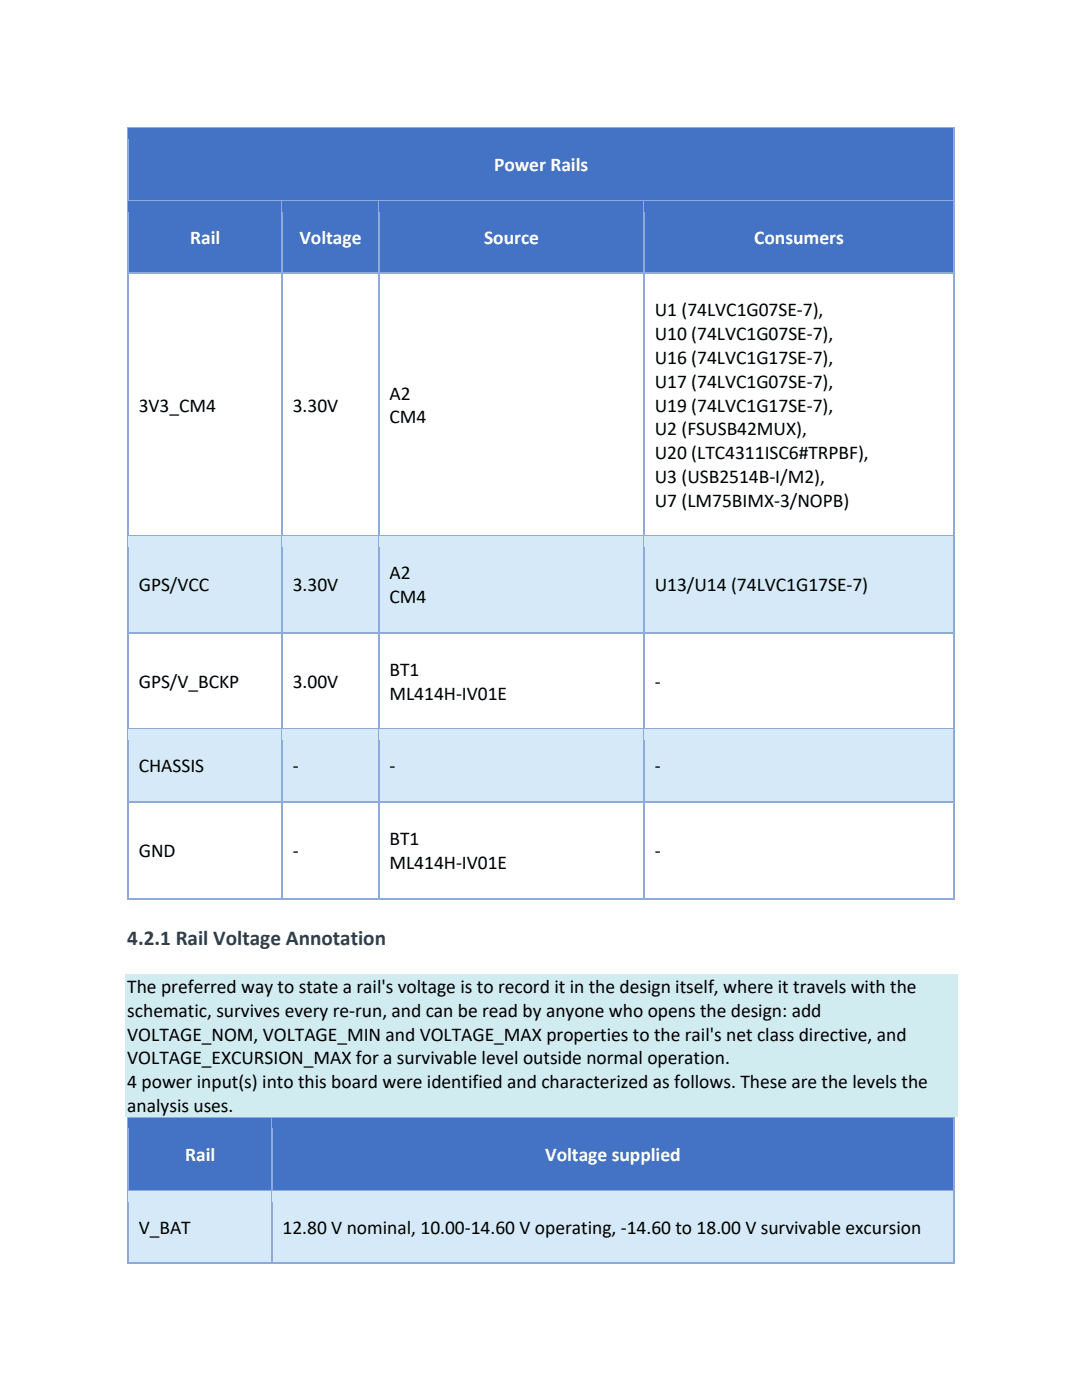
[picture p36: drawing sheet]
<svg xmlns="http://www.w3.org/2000/svg" width="216mm" height="279mm" viewBox="0 0 216 279" stroke-linecap="round" stroke-linejoin="round" font-family="sans-serif">
<defs><g id="words">
<text font-size="4.2" fill="#2c3e50" x="25.4" y="188.6">4.2.1 Rail Voltage Annotation</text>
<g font-size="3.9" fill="#fff">
<text x="98.6" y="34.1">Power Rails</text>
<text x="38" y="48.7">Rail</text>
<text x="59.8" y="48.7">Voltage</text>
<text x="96.6" y="48.7">Source</text>
<text x="150.5" y="48.7">Consumers</text>
<text x="37" y="231.6">Rail</text>
<text x="108.8" y="231.6">Voltage supplied</text>
</g>
<g font-size="3.9">
<text x="130.6" y="63.2">U1 (74LVC1G07SE-7),</text>
<text x="130.6" y="67.9">U10 (74LVC1G07SE-7),</text>
<text x="130.6" y="72.6">U16 (74LVC1G17SE-7),</text>
<text x="130.6" y="77.4">U17 (74LVC1G07SE-7),</text>
<text x="27.7" y="82.1">3V3_CM4</text>
<text x="58.4" y="82.1">3.30V</text>
<text x="77.7" y="79.8">A2</text>
<text x="130.6" y="82.1">U19 (74LVC1G17SE-7),</text>
<text x="77.7" y="84.5">CM4</text>
<text x="130.6" y="86.9">U2 (FSUSB42MUX),</text>
<text x="130.6" y="91.6">U20 (LTC4311ISC6#TRPBF),</text>
<text x="130.6" y="96.4">U3 (USB2514B-I/M2),</text>
<text x="130.6" y="101.1">U7 (LM75BIMX-3/NOPB)</text>
<text x="27.7" y="117.9">GPS/VCC</text>
<text x="58.4" y="117.9">3.30V</text>
<text x="77.7" y="115.6">A2</text>
<text x="130.6" y="117.9">U13/U14 (74LVC1G17SE-7)</text>
<text x="77.7" y="120.4">CM4</text>
<text x="27.7" y="137.2">GPS/V_BCKP</text>
<text x="58.4" y="137.2">3.00V</text>
<text x="77.7" y="134.9">BT1</text>
<text x="130.6" y="137.2">-</text>
<text x="77.7" y="139.6">ML414H-IV01E</text>
<text x="27.7" y="154.1">CHASSIS</text>
<text x="58.4" y="154.1">-</text>
<text x="77.7" y="154.1">-</text>
<text x="130.6" y="154.1">-</text>
<text x="27.7" y="171">GND</text>
<text x="58.4" y="171">-</text>
<text x="77.7" y="168.7">BT1</text>
<text x="77.7" y="173.4">ML414H-IV01E</text>
<text x="130.6" y="171">-</text>
<text x="25.4" y="198.2">The preferred way to state a rail's voltage is to record it in the design itself, where it travels with the</text>
<text x="25.4" y="202.9">schematic, survives every re-run, and can be read by anyone who opens the design: add</text>
<text x="25.4" y="207.7">VOLTAGE_NOM, VOLTAGE_MIN and VOLTAGE_MAX properties to the rail's net class directive, and</text>
<text x="25.4" y="212.4">VOLTAGE_EXCURSION_MAX for a survivable level outside normal operation.</text>
<text x="25.4" y="217.2">4 power input(s) into this board were identified and characterized as follows. These are the levels the</text>
<text x="25.4" y="221.9">analysis uses.</text>
<text x="27.7" y="246.2">V_BAT</text>
<text x="56.4" y="246.2">12.80 V nominal, 10.00-14.60 V operating, -14.60 to 18.00 V survivable excursion</text>
</g>
</g></defs>
<g fill="#4472c4">
<path d="M25.7 25.7h164.5v14.3h-164.5z"/>
<path d="M27.7 27.8h160.5v10h-160.5z"/>
</g>
<path d="M25.5 25.4v2.4" fill="none" stroke="#8eaadb" stroke-width=".25"/>
<path d="M25.4 25.4h.3v.3h-.3z" fill="#8eaadb"/>
<path d="M25.7 25.5h164.5" fill="none" stroke="#8eaadb" stroke-width=".25"/>
<path d="M25.7 25.7h164.5v2.1h-164.5z" fill="#4472c4"/>
<path d="M190.3 25.4v2.4" fill="none" stroke="#8eaadb" stroke-width=".25"/>
<path d="M190.2 25.4h.2v.3h-.2z" fill="#8eaadb"/>
<path d="M25.6 37.8h164.7v2.2h-164.7z" fill="#4472c4"/>
<path d="M25.5 27.8v12.2M190.3 27.8v12.2" fill="none" stroke="#8eaadb" stroke-width=".25"/>
<g fill="#4472c4">
<path d="M25.7 40.2h30.5v14.2h-30.5z"/>
<path d="M27.7 42.3h26.5v10h-26.5z"/>
<path d="M56.5 40.2h19v14.2h-19z"/>
<path d="M58.4 42.3h15.1v10h-15.1z"/>
<path d="M75.8 40.2h52.6v14.2h-52.6z"/>
<path d="M77.7 42.3h48.7v10h-48.7z"/>
<path d="M128.7 40.2h61.5v14.2h-61.5z"/>
<path d="M130.6 42.3h57.6v10h-57.6z"/>
</g>
<path d="M25.5 40v2.3M25.7 40.1h30.4" fill="none" stroke="#8eaadb" stroke-width=".25"/>
<path d="M25.7 40.2h30.4v2.1h-30.4z" fill="#4472c4"/>
<path d="M56.3 40.2v2.1" fill="none" stroke="#8eaadb" stroke-width=".25"/>
<path d="M56.1 40h.3v.2h-.3z" fill="#8eaadb"/>
<path d="M56.4 40.1h19" fill="none" stroke="#8eaadb" stroke-width=".25"/>
<path d="M56.4 40.2h19v2.1h-19z" fill="#4472c4"/>
<path d="M75.6 40.2v2.1" fill="none" stroke="#8eaadb" stroke-width=".25"/>
<path d="M75.4 40h.3v.2h-.3z" fill="#8eaadb"/>
<path d="M75.7 40.1h52.7" fill="none" stroke="#8eaadb" stroke-width=".25"/>
<path d="M75.7 40.2h52.7v2.1h-52.7z" fill="#4472c4"/>
<path d="M128.5 40.2v2.1" fill="none" stroke="#8eaadb" stroke-width=".25"/>
<path d="M128.4 40h.2v.2h-.2z" fill="#8eaadb"/>
<path d="M128.6 40.1h61.6" fill="none" stroke="#8eaadb" stroke-width=".25"/>
<path d="M128.6 40.2h61.6v2.1h-61.6z" fill="#4472c4"/>
<path d="M190.3 40v2.3" fill="none" stroke="#8eaadb" stroke-width=".25"/>
<path d="M25.6 52.3h30.7v2.1h-30.7z" fill="#4472c4"/>
<path d="M25.5 42.3v12.1" fill="none" stroke="#8eaadb" stroke-width=".25"/>
<path d="M56.3 52.3h19.3v2.1h-19.3z" fill="#4472c4"/>
<path d="M56.3 42.3v12.1" fill="none" stroke="#8eaadb" stroke-width=".25"/>
<path d="M75.6 52.3h52.9v2.1h-52.9z" fill="#4472c4"/>
<path d="M75.6 42.3v12.1" fill="none" stroke="#8eaadb" stroke-width=".25"/>
<path d="M128.5 52.3h61.8v2.1h-61.8z" fill="#4472c4"/>
<path d="M25.5 54.4v52.4M25.7 54.6h30.4M56.3 54.4v52.4M56.4 54.6h19M75.6 54.4v52.4M75.7 54.6h52.7M128.5 42.3v64.5M128.6 54.6h61.6M190.3 42.3v64.5" fill="none" stroke="#8eaadb" stroke-width=".25"/>
<g fill="#d6e9f8">
<path d="M25.7 107.1h30.5v19.1h-30.5z"/>
<path d="M27.7 111.6h26.5v10.1h-26.5z"/>
<path d="M56.5 107.1h19v19.1h-19z"/>
<path d="M58.4 111.6h15.1v10.1h-15.1z"/>
<path d="M75.8 107.1h52.6v19.1h-52.6z"/>
<path d="M77.7 109.2h48.7v7.5h-48.7z"/>
<path d="M77.7 116.7h48.7v7.3h-48.7z"/>
<path d="M128.7 107.1h61.5v19.1h-61.5z"/>
<path d="M130.6 111.6h57.6v10.1h-57.6z"/>
</g>
<path d="M25.5 106.8v2.4M25.7 107h30.4" fill="none" stroke="#8eaadb" stroke-width=".25"/>
<path d="M25.7 107.1h30.4v2.1h-30.4z" fill="#d6e9f8"/>
<path d="M56.3 106.8v2.4M56.4 107h19" fill="none" stroke="#8eaadb" stroke-width=".25"/>
<path d="M56.4 107.1h19v2.1h-19z" fill="#d6e9f8"/>
<path d="M75.6 106.8v2.4M75.7 107h52.7" fill="none" stroke="#8eaadb" stroke-width=".25"/>
<path d="M75.7 107.1h52.7v2.1h-52.7z" fill="#d6e9f8"/>
<path d="M128.5 106.8v2.4M128.6 107h61.6" fill="none" stroke="#8eaadb" stroke-width=".25"/>
<path d="M128.6 107.1h61.6v2.1h-61.6z" fill="#d6e9f8"/>
<path d="M190.3 106.8v2.4" fill="none" stroke="#8eaadb" stroke-width=".25"/>
<path d="M25.6 124h30.7v2.2h-30.7z" fill="#d6e9f8"/>
<path d="M25.5 109.2v17" fill="none" stroke="#8eaadb" stroke-width=".25"/>
<path d="M56.3 124h19.3v2.2h-19.3z" fill="#d6e9f8"/>
<path d="M56.3 109.2v17" fill="none" stroke="#8eaadb" stroke-width=".25"/>
<path d="M75.6 124h52.9v2.2h-52.9z" fill="#d6e9f8"/>
<path d="M75.6 109.2v17" fill="none" stroke="#8eaadb" stroke-width=".25"/>
<path d="M128.5 124h61.8v2.2h-61.8z" fill="#d6e9f8"/>
<path d="M128.5 109.2v36.2M190.3 109.2v36.2M25.5 126.2v19.2M25.7 126.3h30.4M56.3 126.2v19.2M56.4 126.3h19M75.6 126.2v19.2M75.7 126.3h52.7M128.6 126.3h61.6" fill="none" stroke="#8eaadb" stroke-width=".25"/>
<g fill="#d6e9f8">
<path d="M25.7 145.6h30.5v14.3h-30.5z"/>
<path d="M27.7 147.7h26.5v10.1h-26.5z"/>
<path d="M56.5 145.6h19v14.3h-19z"/>
<path d="M58.4 147.7h15.1v10.1h-15.1z"/>
<path d="M75.8 145.6h52.6v14.3h-52.6z"/>
<path d="M77.7 147.7h48.7v10.1h-48.7z"/>
<path d="M128.7 145.6h61.5v14.3h-61.5z"/>
<path d="M130.6 147.7h57.6v10.1h-57.6z"/>
</g>
<path d="M25.5 145.4v2.3M25.7 145.5h30.4" fill="none" stroke="#8eaadb" stroke-width=".25"/>
<path d="M25.7 145.6h30.4v2.1h-30.4z" fill="#d6e9f8"/>
<path d="M56.3 145.4v2.3M56.4 145.5h19" fill="none" stroke="#8eaadb" stroke-width=".25"/>
<path d="M56.4 145.6h19v2.1h-19z" fill="#d6e9f8"/>
<path d="M75.6 145.4v2.3M75.7 145.5h52.7" fill="none" stroke="#8eaadb" stroke-width=".25"/>
<path d="M75.7 145.6h52.7v2.1h-52.7z" fill="#d6e9f8"/>
<path d="M128.5 145.4v2.3M128.6 145.5h61.6" fill="none" stroke="#8eaadb" stroke-width=".25"/>
<path d="M128.6 145.6h61.6v2.1h-61.6z" fill="#d6e9f8"/>
<path d="M190.3 145.4v2.3" fill="none" stroke="#8eaadb" stroke-width=".25"/>
<path d="M25.6 157.8h30.7v2.1h-30.7z" fill="#d6e9f8"/>
<path d="M25.5 147.7v12.2" fill="none" stroke="#8eaadb" stroke-width=".25"/>
<path d="M56.3 157.8h19.3v2.1h-19.3z" fill="#d6e9f8"/>
<path d="M56.3 147.7v12.2" fill="none" stroke="#8eaadb" stroke-width=".25"/>
<path d="M75.6 157.8h52.9v2.1h-52.9z" fill="#d6e9f8"/>
<path d="M75.6 147.7v12.2" fill="none" stroke="#8eaadb" stroke-width=".25"/>
<path d="M128.5 157.8h61.8v2.1h-61.8z" fill="#d6e9f8"/>
<path d="M25.5 159.9v19.3M56.3 159.9v2.4M75.6 159.9v2.4M128.5 147.7v14.6M190.3 147.7v14.6M25.7 160.1h30.4M56.4 160.1h19M75.7 160.1h52.7M128.6 160.1h61.6" fill="none" stroke="#8eaadb" stroke-width=".25"/>
<path d="M25.4 179.2h.3v.3h-.3z" fill="#8eaadb"/>
<path d="M25.7 179.4h30.4M56.3 162.3v16.9" fill="none" stroke="#8eaadb" stroke-width=".25"/>
<path d="M56.1 179.2h.3v.3h-.3z" fill="#8eaadb"/>
<path d="M56.4 179.4h19M75.6 162.3v16.9" fill="none" stroke="#8eaadb" stroke-width=".25"/>
<path d="M75.4 179.2h.3v.3h-.3z" fill="#8eaadb"/>
<path d="M75.7 179.4h52.7M128.5 162.3v16.9" fill="none" stroke="#8eaadb" stroke-width=".25"/>
<path d="M128.4 179.2h.2v.3h-.2z" fill="#8eaadb"/>
<path d="M128.6 179.4h61.6M190.3 162.3v16.9" fill="none" stroke="#8eaadb" stroke-width=".25"/>
<path d="M190.2 179.2h.2v.3h-.2z" fill="#8eaadb"/>
<g fill="#d1ecf1">
<path d="M24.9 194.5h166.1v4.7h-166.1z"/>
<path d="M24.9 199.2h166.1v4.8h-166.1z"/>
<path d="M24.9 204h166.1v4.7h-166.1z"/>
<path d="M24.9 208.7h166.1v4.7h-166.1z"/>
<path d="M24.9 213.4h166.1v4.8h-166.1z"/>
<path d="M24.9 218.2h166.1v4.7h-166.1z"/>
</g>
<g fill="#4472c4">
<path d="M25.7 223.2h28.5v14.3h-28.5z"/>
<path d="M27.7 225.3h24.5v10.1h-24.5z"/>
<path d="M54.4 223.2h135.8v14.3h-135.8z"/>
<path d="M56.4 225.3h131.8v10.1h-131.8z"/>
</g>
<path d="M25.5 222.9v2.4" fill="none" stroke="#8eaadb" stroke-width=".25"/>
<path d="M25.4 222.9h.3v.3h-.3z" fill="#8eaadb"/>
<path d="M25.7 223.1h28.4" fill="none" stroke="#8eaadb" stroke-width=".25"/>
<path d="M25.7 223.2h28.4v2.1h-28.4z" fill="#4472c4"/>
<path d="M54.2 223.2v2.1" fill="none" stroke="#8eaadb" stroke-width=".25"/>
<path d="M54.1 222.9h.3v.3h-.3z" fill="#8eaadb"/>
<path d="M54.4 223.1h135.8" fill="none" stroke="#8eaadb" stroke-width=".25"/>
<path d="M54.4 223.2h135.8v2.1h-135.8z" fill="#4472c4"/>
<path d="M190.3 222.9v2.4" fill="none" stroke="#8eaadb" stroke-width=".25"/>
<path d="M190.2 222.9h.2v.3h-.2z" fill="#8eaadb"/>
<path d="M25.6 235.4h28.7v2.1h-28.7z" fill="#4472c4"/>
<path d="M25.5 225.3v12.2" fill="none" stroke="#8eaadb" stroke-width=".25"/>
<path d="M54.3 235.4h136v2.1h-136z" fill="#4472c4"/>
<path d="M54.2 225.3v12.2M190.3 225.3v12.2" fill="none" stroke="#8eaadb" stroke-width=".25"/>
<g fill="#d6e9f8">
<path d="M25.7 237.7h28.5v14.3h-28.5z"/>
<path d="M27.7 239.9h24.5v10h-24.5z"/>
<path d="M54.4 237.7h135.8v14.3h-135.8z"/>
<path d="M56.4 239.9h131.8v10h-131.8z"/>
</g>
<path d="M25.5 237.5v2.4M25.7 237.6h28.4" fill="none" stroke="#8eaadb" stroke-width=".25"/>
<path d="M25.7 237.7h28.4v2.2h-28.4z" fill="#d6e9f8"/>
<path d="M54.2 237.5v2.4M54.4 237.6h135.8" fill="none" stroke="#8eaadb" stroke-width=".25"/>
<path d="M54.4 237.7h135.8v2.2h-135.8z" fill="#d6e9f8"/>
<path d="M190.3 237.5v2.4" fill="none" stroke="#8eaadb" stroke-width=".25"/>
<path d="M25.6 249.9h28.7v2.1h-28.7z" fill="#d6e9f8"/>
<path d="M25.5 239.9v12.1" fill="none" stroke="#8eaadb" stroke-width=".25"/>
<path d="M25.4 252h.3v.2h-.3z" fill="#8eaadb"/>
<path d="M25.7 252.1h28.4" fill="none" stroke="#8eaadb" stroke-width=".25"/>
<path d="M54.3 249.9h136v2.1h-136z" fill="#d6e9f8"/>
<path d="M54.2 239.9v12.1" fill="none" stroke="#8eaadb" stroke-width=".25"/>
<path d="M54.1 252h.3v.2h-.3z" fill="#8eaadb"/>
<path d="M190.3 239.9v12.1M54.4 252.1h135.8" fill="none" stroke="#8eaadb" stroke-width=".25"/>
<path d="M190.2 252h.2v.2h-.2z" fill="#8eaadb"/>
<use href="#words"/>
</svg>
